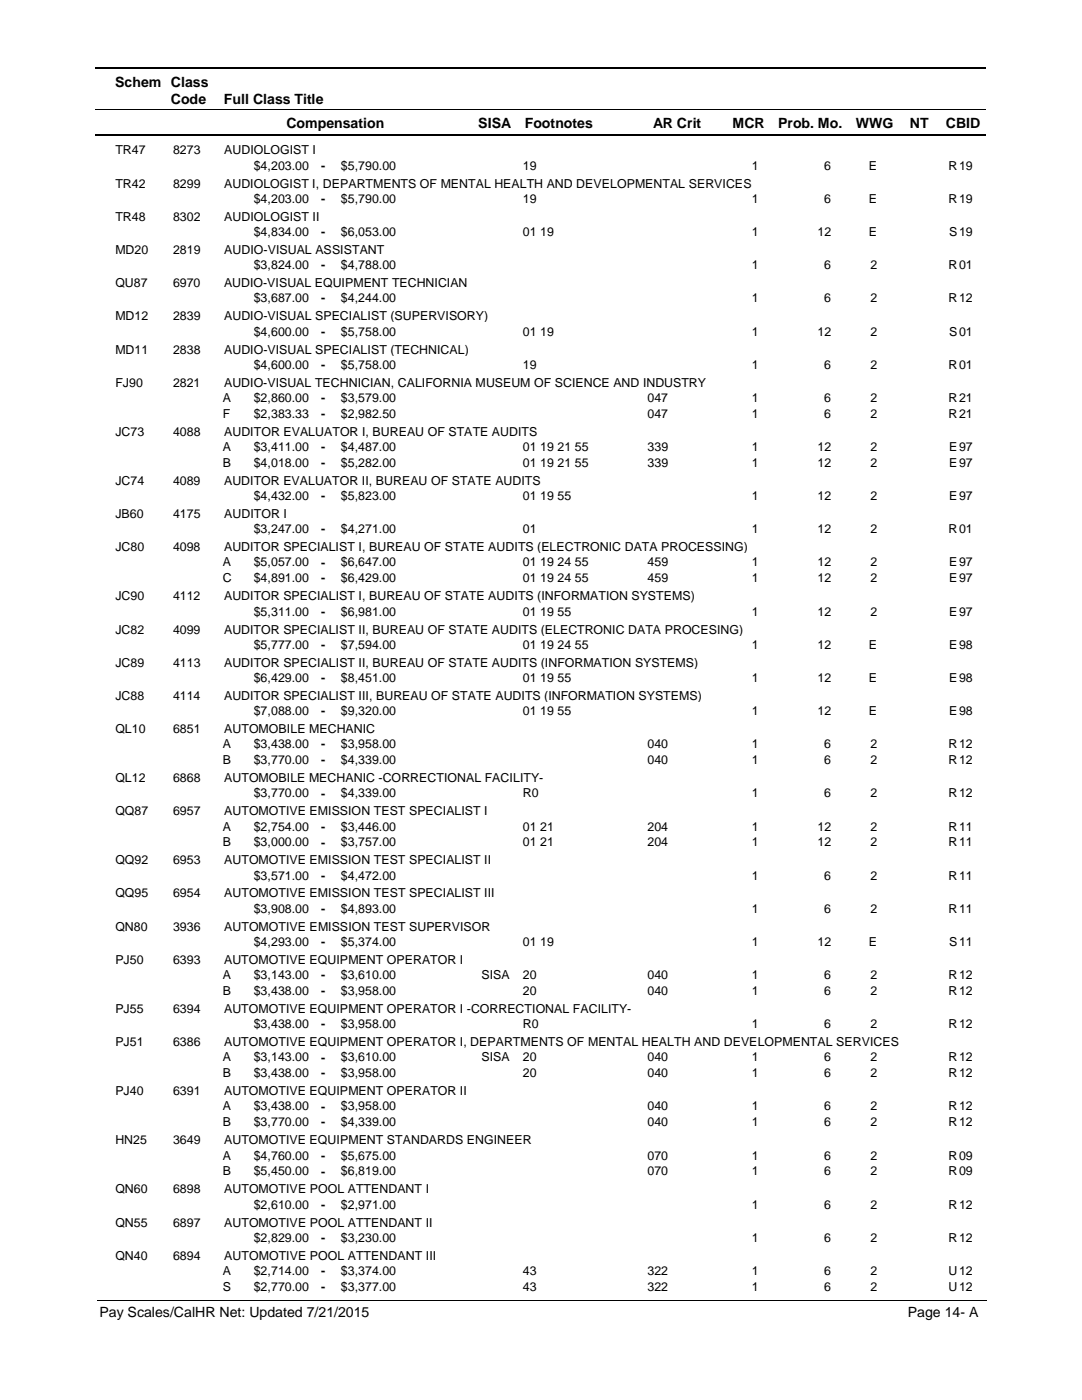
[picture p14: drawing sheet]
<svg xmlns="http://www.w3.org/2000/svg" width="216mm" height="279mm" viewBox="0 0 216 279" stroke-linecap="round" stroke-linejoin="round" font-family="sans-serif">
<defs><g id="words">
<g font-size="2.8">
<text x="23" y="17.3">Schem Class</text>
<text x="34.1" y="20.7">Code</text>
<text x="44.7" y="20.7">Full Class Title</text>
<text x="57.2" y="25.6">Compensation</text>
<text x="95.4" y="25.6">SISA</text>
<text x="104.7" y="25.6">Footnotes</text>
<text x="130.3" y="25.6">AR Crit</text>
<text x="146.2" y="25.6">MCR</text>
<text x="155.3" y="25.6">Prob. Mo.</text>
<text x="170.8" y="25.6">WWG</text>
<text x="181.5" y="25.6">NT</text>
<text x="188.7" y="25.6">CBID</text>
<text x="19.9" y="262.9">Pay Scales/CalHR Net: Updated 7/21/2015</text>
<text x="181.1" y="262.9">Page 14- A</text>
</g>
<g font-size="2.5">
<text x="23" y="30.8">TR47</text>
<text x="34.5" y="30.8">8273</text>
<text x="44.7" y="30.8">AUDIOLOGIST I</text>
<text x="50.6" y="33.9">$4,203.00</text>
<text x="64.1" y="33.9">-</text>
<text x="68" y="33.9">$5,790.00</text>
<text x="104.3" y="33.9">19</text>
<text x="150" y="33.9">1</text>
<text x="164.5" y="33.9">6</text>
<text x="173.4" y="33.9">E</text>
<text x="189.3" y="33.9">R</text>
<text x="191.4" y="33.9">19</text>
<text x="23" y="37.4">TR42</text>
<text x="34.5" y="37.4">8299</text>
<text x="44.7" y="37.4">AUDIOLOGIST I, DEPARTMENTS OF MENTAL HEALTH AND DEVELOPMENTAL SERVICES</text>
<text x="50.6" y="40.5">$4,203.00</text>
<text x="64.1" y="40.5">-</text>
<text x="68" y="40.5">$5,790.00</text>
<text x="104.3" y="40.5">19</text>
<text x="150" y="40.5">1</text>
<text x="164.5" y="40.5">6</text>
<text x="173.4" y="40.5">E</text>
<text x="189.3" y="40.5">R</text>
<text x="191.4" y="40.5">19</text>
<text x="23" y="44">TR48</text>
<text x="34.5" y="44">8302</text>
<text x="44.7" y="44">AUDIOLOGIST II</text>
<text x="50.6" y="47.1">$4,834.00</text>
<text x="64.1" y="47.1">-</text>
<text x="68" y="47.1">$6,053.00</text>
<text x="104.3" y="47.1">01 19</text>
<text x="150" y="47.1">1</text>
<text x="163.1" y="47.1">12</text>
<text x="173.4" y="47.1">E</text>
<text x="189.4" y="47.1">S</text>
<text x="191.4" y="47.1">19</text>
<text x="23" y="50.7">MD20</text>
<text x="34.5" y="50.7">2819</text>
<text x="44.7" y="50.7">AUDIO-VISUAL ASSISTANT</text>
<text x="50.6" y="53.7">$3,824.00</text>
<text x="64.1" y="53.8">-</text>
<text x="68" y="53.7">$4,788.00</text>
<text x="150" y="53.7">1</text>
<text x="164.5" y="53.7">6</text>
<text x="173.7" y="53.7">2</text>
<text x="189.3" y="53.7">R</text>
<text x="191.4" y="53.7">01</text>
<text x="23" y="57.3">QU87</text>
<text x="34.5" y="57.3">6970</text>
<text x="44.7" y="57.3">AUDIO-VISUAL EQUIPMENT TECHNICIAN</text>
<text x="23" y="63.9">MD12</text>
<text x="34.5" y="63.9">2839</text>
<text x="44.7" y="63.9">AUDIO-VISUAL SPECIALIST (SUPERVISORY)</text>
<text x="50.6" y="60.3">$3,687.00</text>
<text x="64.1" y="60.4">-</text>
<text x="68" y="60.3">$4,244.00</text>
<text x="150" y="60.3">1</text>
<text x="164.5" y="60.3">6</text>
<text x="173.7" y="60.3">2</text>
<text x="189.3" y="60.3">R</text>
<text x="191.4" y="60.3">12</text>
<text x="23" y="70.5">MD11</text>
<text x="34.5" y="70.5">2838</text>
<text x="44.7" y="70.5">AUDIO-VISUAL SPECIALIST (TECHNICAL)</text>
<text x="50.6" y="67">$4,600.00</text>
<text x="64.1" y="67">-</text>
<text x="68" y="67">$5,758.00</text>
<text x="104.3" y="67">01 19</text>
<text x="150" y="67">1</text>
<text x="163.1" y="67">12</text>
<text x="173.7" y="67">2</text>
<text x="189.4" y="67">S</text>
<text x="191.4" y="67">01</text>
<text x="23" y="77.2">FJ90</text>
<text x="34.5" y="77.2">2821</text>
<text x="44.7" y="77.2">AUDIO-VISUAL TECHNICIAN, CALIFORNIA MUSEUM OF SCIENCE AND INDUSTRY</text>
<text x="50.6" y="73.6">$4,600.00</text>
<text x="64.1" y="73.6">-</text>
<text x="68" y="73.6">$5,758.00</text>
<text x="104.3" y="73.6">19</text>
<text x="150" y="73.6">1</text>
<text x="164.5" y="73.6">6</text>
<text x="173.7" y="73.6">2</text>
<text x="189.3" y="73.6">R</text>
<text x="191.4" y="73.6">01</text>
<text x="44.5" y="83.4">F</text>
<text x="44.5" y="80.2">A</text>
<text x="50.6" y="80.2">$2,860.00</text>
<text x="50.6" y="83.4">$2,383.33</text>
<text x="64.1" y="80.2">-</text>
<text x="64.1" y="83.4">-</text>
<text x="68" y="80.2">$3,579.00</text>
<text x="68" y="83.4">$2,982.50</text>
<text x="129.2" y="80.2">047</text>
<text x="129.2" y="83.4">047</text>
<text x="150" y="83.4">1</text>
<text x="150" y="80.2">1</text>
<text x="164.5" y="80.2">6</text>
<text x="164.5" y="83.4">6</text>
<text x="173.7" y="80.2">2</text>
<text x="173.7" y="83.4">2</text>
<text x="189.3" y="83.4">R</text>
<text x="189.3" y="80.2">R</text>
<text x="191.4" y="80.2">21</text>
<text x="191.4" y="83.4">21</text>
<text x="23" y="87">JC73</text>
<text x="34.5" y="87">4088</text>
<text x="44.7" y="87">AUDITOR EVALUATOR I, BUREAU OF STATE AUDITS</text>
<text x="44.5" y="90">A</text>
<text x="44.5" y="93.2">B</text>
<text x="50.6" y="90">$3,411.00</text>
<text x="50.6" y="93.2">$4,018.00</text>
<text x="64.1" y="90">-</text>
<text x="64.1" y="93.2">-</text>
<text x="68" y="90">$4,487.00</text>
<text x="68" y="93.2">$5,282.00</text>
<text x="104.3" y="90">01 19 21 55</text>
<text x="104.3" y="93.2">01 19 21 55</text>
<text x="129.2" y="90">339</text>
<text x="129.2" y="93.2">339</text>
<text x="150" y="90">1</text>
<text x="150" y="93.2">1</text>
<text x="163.1" y="90">12</text>
<text x="163.1" y="93.2">12</text>
<text x="173.7" y="90">2</text>
<text x="173.7" y="93.2">2</text>
<text x="189.4" y="90">E</text>
<text x="189.4" y="93.2">E</text>
<text x="191.4" y="90">97</text>
<text x="191.4" y="93.2">97</text>
<text x="23" y="96.8">JC74</text>
<text x="34.5" y="96.8">4089</text>
<text x="44.7" y="96.8">AUDITOR EVALUATOR II, BUREAU OF STATE AUDITS</text>
<text x="50.6" y="99.8">$4,432.00</text>
<text x="64.1" y="99.8">-</text>
<text x="68" y="99.8">$5,823.00</text>
<text x="104.3" y="99.8">01 19 55</text>
<text x="150" y="99.8">1</text>
<text x="163.1" y="99.8">12</text>
<text x="173.7" y="99.8">2</text>
<text x="189.4" y="99.8">E</text>
<text x="191.4" y="99.8">97</text>
<text x="23" y="103.4">JB60</text>
<text x="34.5" y="103.4">4175</text>
<text x="44.7" y="103.4">AUDITOR I</text>
<text x="50.6" y="106.4">$3,247.00</text>
<text x="64.1" y="106.4">-</text>
<text x="68" y="106.4">$4,271.00</text>
<text x="104.3" y="106.4">01</text>
<text x="150" y="106.4">1</text>
<text x="163.1" y="106.4">12</text>
<text x="173.7" y="106.4">2</text>
<text x="189.3" y="106.4">R</text>
<text x="191.4" y="106.4">01</text>
<text x="23" y="110">JC80</text>
<text x="34.5" y="110">4098</text>
<text x="44.5" y="113.1">A</text>
<text x="44.7" y="110">AUDITOR SPECIALIST I, BUREAU OF STATE AUDITS (ELECTRONIC DATA PROCESSING)</text>
<text x="50.6" y="113.1">$5,057.00</text>
<text x="64.1" y="113.1">-</text>
<text x="68" y="113.1">$6,647.00</text>
<text x="104.3" y="113.1">01 19 24 55</text>
<text x="129.2" y="113.1">459</text>
<text x="150" y="113.1">1</text>
<text x="163.1" y="113.1">12</text>
<text x="173.7" y="113.1">2</text>
<text x="189.4" y="113.1">E</text>
<text x="191.4" y="113.1">97</text>
<text x="23" y="119.8">JC90</text>
<text x="34.5" y="119.8">4112</text>
<text x="44.5" y="116.2">C</text>
<text x="44.7" y="119.8">AUDITOR SPECIALIST I, BUREAU OF STATE AUDITS (INFORMATION SYSTEMS)</text>
<text x="50.6" y="116.2">$4,891.00</text>
<text x="64.1" y="116.2">-</text>
<text x="68" y="116.2">$6,429.00</text>
<text x="104.3" y="116.2">01 19 24 55</text>
<text x="129.2" y="116.2">459</text>
<text x="150" y="116.2">1</text>
<text x="163.1" y="116.2">12</text>
<text x="173.7" y="116.2">2</text>
<text x="189.4" y="116.2">E</text>
<text x="191.4" y="116.2">97</text>
<text x="50.6" y="122.9">$5,311.00</text>
<text x="64.1" y="122.9">-</text>
<text x="68" y="122.9">$6,981.00</text>
<text x="104.3" y="122.9">01 19 55</text>
<text x="150" y="122.9">1</text>
<text x="163.1" y="122.9">12</text>
<text x="173.7" y="122.9">2</text>
<text x="189.4" y="122.9">E</text>
<text x="191.4" y="122.9">97</text>
<text x="23" y="126.4">JC82</text>
<text x="34.5" y="126.4">4099</text>
<text x="44.7" y="126.4">AUDITOR SPECIALIST II, BUREAU OF STATE AUDITS (ELECTRONIC DATA PROCESING)</text>
<text x="50.6" y="129.5">$5,777.00</text>
<text x="64.1" y="129.5">-</text>
<text x="68" y="129.5">$7,594.00</text>
<text x="104.3" y="129.5">01 19 24 55</text>
<text x="150" y="129.5">1</text>
<text x="163.1" y="129.5">12</text>
<text x="173.4" y="129.5">E</text>
<text x="189.4" y="129.5">E</text>
<text x="191.4" y="129.5">98</text>
<text x="23" y="133">JC89</text>
<text x="34.5" y="133">4113</text>
<text x="44.7" y="133">AUDITOR SPECIALIST II, BUREAU OF STATE AUDITS (INFORMATION SYSTEMS)</text>
<text x="50.6" y="136.1">$6,429.00</text>
<text x="64.1" y="136.1">-</text>
<text x="68" y="136.1">$8,451.00</text>
<text x="104.3" y="136.1">01 19 55</text>
<text x="150" y="136.1">1</text>
<text x="163.1" y="136.1">12</text>
<text x="173.4" y="136.1">E</text>
<text x="189.4" y="136.1">E</text>
<text x="191.4" y="136.1">98</text>
<text x="23" y="139.7">JC88</text>
<text x="34.5" y="139.7">4114</text>
<text x="44.7" y="139.7">AUDITOR SPECIALIST III, BUREAU OF STATE AUDITS (INFORMATION SYSTEMS)</text>
<text x="50.6" y="142.7">$7,088.00</text>
<text x="64.1" y="142.7">-</text>
<text x="68" y="142.7">$9,320.00</text>
<text x="104.3" y="142.7">01 19 55</text>
<text x="150" y="142.7">1</text>
<text x="163.1" y="142.7">12</text>
<text x="173.4" y="142.7">E</text>
<text x="189.4" y="142.7">E</text>
<text x="191.4" y="142.7">98</text>
<text x="23" y="146.3">QL10</text>
<text x="34.5" y="146.3">6851</text>
<text x="44.5" y="149.3">A</text>
<text x="44.7" y="146.3">AUTOMOBILE MECHANIC</text>
<text x="50.6" y="149.3">$3,438.00</text>
<text x="64.1" y="149.4">-</text>
<text x="68" y="149.3">$3,958.00</text>
<text x="129.2" y="149.3">040</text>
<text x="150" y="149.3">1</text>
<text x="164.5" y="149.3">6</text>
<text x="173.7" y="149.3">2</text>
<text x="189.3" y="149.3">R</text>
<text x="191.4" y="149.3">12</text>
<text x="44.5" y="152.5">B</text>
<text x="50.6" y="152.5">$3,770.00</text>
<text x="64.1" y="152.5">-</text>
<text x="68" y="152.5">$4,339.00</text>
<text x="129.2" y="152.5">040</text>
<text x="150" y="152.5">1</text>
<text x="164.5" y="152.5">6</text>
<text x="173.7" y="152.5">2</text>
<text x="189.3" y="152.5">R</text>
<text x="191.4" y="152.5">12</text>
<text x="23" y="156.1">QL12</text>
<text x="34.5" y="156.1">6868</text>
<text x="44.7" y="156.1">AUTOMOBILE MECHANIC -CORRECTIONAL FACILITY-</text>
<text x="50.6" y="159.1">$3,770.00</text>
<text x="64.1" y="159.2">-</text>
<text x="68" y="159.1">$4,339.00</text>
<text x="104.3" y="159.1">R0</text>
<text x="150" y="159.1">1</text>
<text x="164.5" y="159.1">6</text>
<text x="173.7" y="159.1">2</text>
<text x="189.3" y="159.1">R</text>
<text x="191.4" y="159.1">12</text>
<text x="23" y="162.7">QQ87</text>
<text x="34.5" y="162.7">6957</text>
<text x="44.5" y="165.8">A</text>
<text x="44.7" y="162.7">AUTOMOTIVE EMISSION TEST SPECIALIST I</text>
<text x="50.6" y="165.8">$2,754.00</text>
<text x="64.1" y="165.8">-</text>
<text x="68" y="165.8">$3,446.00</text>
<text x="104.3" y="165.8">01 21</text>
<text x="129.2" y="165.8">204</text>
<text x="150" y="165.8">1</text>
<text x="163.1" y="165.8">12</text>
<text x="173.7" y="165.8">2</text>
<text x="189.3" y="165.8">R</text>
<text x="191.4" y="165.8">11</text>
<text x="23" y="172.5">QQ92</text>
<text x="34.5" y="172.5">6953</text>
<text x="44.5" y="168.9">B</text>
<text x="44.7" y="172.5">AUTOMOTIVE EMISSION TEST SPECIALIST II</text>
<text x="50.6" y="168.9">$3,000.00</text>
<text x="64.1" y="169">-</text>
<text x="68" y="168.9">$3,757.00</text>
<text x="104.3" y="168.9">01 21</text>
<text x="129.2" y="168.9">204</text>
<text x="150" y="168.9">1</text>
<text x="163.1" y="168.9">12</text>
<text x="173.7" y="168.9">2</text>
<text x="189.3" y="168.9">R</text>
<text x="191.4" y="168.9">11</text>
<text x="23" y="179.1">QQ95</text>
<text x="34.5" y="179.1">6954</text>
<text x="44.7" y="179.1">AUTOMOTIVE EMISSION TEST SPECIALIST III</text>
<text x="50.6" y="175.5">$3,571.00</text>
<text x="64.1" y="175.6">-</text>
<text x="68" y="175.5">$4,472.00</text>
<text x="150" y="175.5">1</text>
<text x="164.5" y="175.5">6</text>
<text x="173.7" y="175.5">2</text>
<text x="189.3" y="175.5">R</text>
<text x="191.4" y="175.5">11</text>
<text x="23" y="185.8">QN80</text>
<text x="34.5" y="185.8">3936</text>
<text x="44.7" y="185.8">AUTOMOTIVE EMISSION TEST SUPERVISOR</text>
<text x="50.6" y="182.2">$3,908.00</text>
<text x="64.1" y="182.2">-</text>
<text x="68" y="182.2">$4,893.00</text>
<text x="150" y="182.2">1</text>
<text x="164.5" y="182.2">6</text>
<text x="173.7" y="182.2">2</text>
<text x="189.3" y="182.2">R</text>
<text x="191.4" y="182.2">11</text>
<text x="50.6" y="188.8">$4,293.00</text>
<text x="64.1" y="188.8">-</text>
<text x="68" y="188.8">$5,374.00</text>
<text x="104.3" y="188.8">01 19</text>
<text x="150" y="188.8">1</text>
<text x="163.1" y="188.8">12</text>
<text x="173.4" y="188.8">E</text>
<text x="189.4" y="188.8">S</text>
<text x="191.4" y="188.8">11</text>
<text x="23" y="192.4">PJ50</text>
<text x="34.5" y="192.4">6393</text>
<text x="44.5" y="195.4">A</text>
<text x="44.7" y="192.4">AUTOMOTIVE EQUIPMENT OPERATOR I</text>
<text x="50.6" y="195.4">$3,143.00</text>
<text x="64.1" y="195.4">-</text>
<text x="68" y="195.4">$3,610.00</text>
<text x="96.1" y="195.4">SISA</text>
<text x="104.3" y="195.4">20</text>
<text x="129.2" y="195.4">040</text>
<text x="150" y="195.4">1</text>
<text x="164.5" y="195.4">6</text>
<text x="173.7" y="195.4">2</text>
<text x="189.3" y="195.4">R</text>
<text x="191.4" y="195.4">12</text>
<text x="23" y="202.1">PJ55</text>
<text x="34.5" y="202.1">6394</text>
<text x="44.5" y="198.6">B</text>
<text x="44.7" y="202.1">AUTOMOTIVE EQUIPMENT OPERATOR I -CORRECTIONAL FACILITY-</text>
<text x="50.6" y="198.6">$3,438.00</text>
<text x="64.1" y="198.6">-</text>
<text x="68" y="198.6">$3,958.00</text>
<text x="104.3" y="198.6">20</text>
<text x="129.2" y="198.6">040</text>
<text x="150" y="198.6">1</text>
<text x="164.5" y="198.6">6</text>
<text x="173.7" y="198.6">2</text>
<text x="189.3" y="198.6">R</text>
<text x="191.4" y="198.6">12</text>
<text x="23" y="208.8">PJ51</text>
<text x="34.5" y="208.8">6386</text>
<text x="44.7" y="208.8">AUTOMOTIVE EQUIPMENT OPERATOR I, DEPARTMENTS OF MENTAL HEALTH AND DEVELOPMENTAL SERVICES</text>
<text x="50.6" y="205.2">$3,438.00</text>
<text x="64.1" y="205.2">-</text>
<text x="68" y="205.2">$3,958.00</text>
<text x="104.3" y="205.2">R0</text>
<text x="150" y="205.2">1</text>
<text x="164.5" y="205.2">6</text>
<text x="173.7" y="205.2">2</text>
<text x="189.3" y="205.2">R</text>
<text x="191.4" y="205.2">12</text>
<text x="44.5" y="211.8">A</text>
<text x="44.5" y="215">B</text>
<text x="50.6" y="211.8">$3,143.00</text>
<text x="50.6" y="215">$3,438.00</text>
<text x="64.1" y="211.9">-</text>
<text x="64.1" y="215">-</text>
<text x="68" y="211.8">$3,610.00</text>
<text x="68" y="215">$3,958.00</text>
<text x="96.1" y="211.8">SISA</text>
<text x="104.3" y="211.8">20</text>
<text x="104.3" y="215">20</text>
<text x="129.2" y="211.8">040</text>
<text x="129.2" y="215">040</text>
<text x="150" y="215">1</text>
<text x="150" y="211.8">1</text>
<text x="164.5" y="211.8">6</text>
<text x="164.5" y="215">6</text>
<text x="173.7" y="211.8">2</text>
<text x="173.7" y="215">2</text>
<text x="189.3" y="215">R</text>
<text x="189.3" y="211.8">R</text>
<text x="191.4" y="211.8">12</text>
<text x="191.4" y="215">12</text>
<text x="23" y="218.6">PJ40</text>
<text x="34.5" y="218.6">6391</text>
<text x="44.5" y="221.6">A</text>
<text x="44.7" y="218.6">AUTOMOTIVE EQUIPMENT OPERATOR II</text>
<text x="50.6" y="221.6">$3,438.00</text>
<text x="64.1" y="221.6">-</text>
<text x="68" y="221.6">$3,958.00</text>
<text x="129.2" y="221.6">040</text>
<text x="150" y="221.6">1</text>
<text x="164.5" y="221.6">6</text>
<text x="173.7" y="221.6">2</text>
<text x="189.3" y="221.6">R</text>
<text x="191.4" y="221.6">12</text>
<text x="44.5" y="224.8">B</text>
<text x="50.6" y="224.8">$3,770.00</text>
<text x="64.1" y="224.8">-</text>
<text x="68" y="224.8">$4,339.00</text>
<text x="129.2" y="224.8">040</text>
<text x="150" y="224.8">1</text>
<text x="164.5" y="224.8">6</text>
<text x="173.7" y="224.8">2</text>
<text x="189.3" y="224.8">R</text>
<text x="191.4" y="224.8">12</text>
<text x="23" y="228.4">HN25</text>
<text x="34.5" y="228.4">3649</text>
<text x="44.5" y="231.4">A</text>
<text x="44.7" y="228.4">AUTOMOTIVE EQUIPMENT STANDARDS ENGINEER</text>
<text x="50.6" y="231.4">$4,760.00</text>
<text x="64.1" y="231.5">-</text>
<text x="68" y="231.4">$5,675.00</text>
<text x="129.2" y="231.4">070</text>
<text x="150" y="231.4">1</text>
<text x="164.5" y="231.4">6</text>
<text x="173.7" y="231.4">2</text>
<text x="189.3" y="231.4">R</text>
<text x="191.4" y="231.4">09</text>
<text x="23" y="238.2">QN60</text>
<text x="34.5" y="238.2">6898</text>
<text x="44.5" y="234.6">B</text>
<text x="44.7" y="238.2">AUTOMOTIVE POOL ATTENDANT I</text>
<text x="50.6" y="234.6">$5,450.00</text>
<text x="64.1" y="234.6">-</text>
<text x="68" y="234.6">$6,819.00</text>
<text x="129.2" y="234.6">070</text>
<text x="150" y="234.6">1</text>
<text x="164.5" y="234.6">6</text>
<text x="173.7" y="234.6">2</text>
<text x="189.3" y="234.6">R</text>
<text x="191.4" y="234.6">09</text>
<text x="23" y="244.8">QN55</text>
<text x="34.5" y="244.8">6897</text>
<text x="44.7" y="244.8">AUTOMOTIVE POOL ATTENDANT II</text>
<text x="50.6" y="241.2">$2,610.00</text>
<text x="64.1" y="241.2">-</text>
<text x="68" y="241.2">$2,971.00</text>
<text x="150" y="241.2">1</text>
<text x="164.5" y="241.2">6</text>
<text x="173.7" y="241.2">2</text>
<text x="189.3" y="241.2">R</text>
<text x="191.4" y="241.2">12</text>
<text x="23" y="251.4">QN40</text>
<text x="34.5" y="251.4">6894</text>
<text x="44.7" y="251.4">AUTOMOTIVE POOL ATTENDANT III</text>
<text x="50.6" y="247.8">$2,829.00</text>
<text x="64.1" y="247.9">-</text>
<text x="68" y="247.8">$3,230.00</text>
<text x="150" y="247.8">1</text>
<text x="164.5" y="247.8">6</text>
<text x="173.7" y="247.8">2</text>
<text x="189.3" y="247.8">R</text>
<text x="191.4" y="247.8">12</text>
<text x="44.5" y="254.5">A</text>
<text x="44.5" y="257.6">S</text>
<text x="50.6" y="254.5">$2,714.00</text>
<text x="50.6" y="257.6">$2,770.00</text>
<text x="64.1" y="254.5">-</text>
<text x="64.1" y="257.7">-</text>
<text x="68" y="254.5">$3,374.00</text>
<text x="68" y="257.6">$3,377.00</text>
<text x="104.3" y="254.5">43</text>
<text x="104.3" y="257.6">43</text>
<text x="129.2" y="254.5">322</text>
<text x="129.2" y="257.6">322</text>
<text x="150" y="254.5">1</text>
<text x="150" y="257.6">1</text>
<text x="164.5" y="254.5">6</text>
<text x="164.5" y="257.6">6</text>
<text x="173.7" y="254.5">2</text>
<text x="173.7" y="257.6">2</text>
<text x="189.3" y="254.5">U</text>
<text x="189.3" y="257.6">U</text>
<text x="191.4" y="254.5">12</text>
<text x="191.4" y="257.6">12</text>
</g>
</g></defs>
<path d="M19 13.5h177.8M19 27h177.8" fill="none" stroke="#000" stroke-width=".36"/>
<path d="M19 21.8h177.8" fill="none" stroke="#000" stroke-width=".2"/>
<g fill="#fff">
<path d="M46.9 31.2h16.3v3h-16.3z"/>
<path d="M191 31.2h4.2v3h-4.2z"/>
<path d="M46.9 37.8h16.3v3h-16.3z"/>
<path d="M191 37.8h4.2v3h-4.2z"/>
<path d="M46.9 44.5h16.3v3h-16.3z"/>
<path d="M191 44.5h4.2v3h-4.2z"/>
<path d="M46.9 51.1h16.3v3h-16.3z"/>
<path d="M191 51.1h4.2v3h-4.2z"/>
<path d="M46.9 57.7h16.3v3h-16.3z"/>
<path d="M191 57.7h4.2v3h-4.2z"/>
<path d="M46.9 64.3h16.3v3h-16.3z"/>
<path d="M191 64.3h4.2v3h-4.2z"/>
<path d="M46.9 71h16.3v3h-16.3z"/>
<path d="M191 71h4.2v3h-4.2z"/>
<path d="M46.9 77.6h16.3v3h-16.3z"/>
<path d="M191 77.6h4.2v3h-4.2z"/>
<path d="M46.9 80.8h16.3v2.9h-16.3z"/>
<path d="M191 80.8h4.2v2.9h-4.2z"/>
<path d="M46.9 87.4h16.3v3h-16.3z"/>
<path d="M191 87.4h4.2v3h-4.2z"/>
<path d="M46.9 90.6h16.3v2.9h-16.3z"/>
<path d="M191 90.6h4.2v2.9h-4.2z"/>
<path d="M46.9 97.2h16.3v3h-16.3z"/>
<path d="M191 97.2h4.2v3h-4.2z"/>
<path d="M46.9 103.8h16.3v3h-16.3z"/>
<path d="M191 103.8h4.2v3h-4.2z"/>
<path d="M46.9 110.4h16.3v3h-16.3z"/>
<path d="M191 110.4h4.2v3h-4.2z"/>
<path d="M46.9 113.6h16.3v3h-16.3z"/>
<path d="M191 113.6h4.2v3h-4.2z"/>
<path d="M46.9 120.2h16.3v3h-16.3z"/>
<path d="M191 120.2h4.2v3h-4.2z"/>
<path d="M46.9 126.8h16.3v3h-16.3z"/>
<path d="M191 126.8h4.2v3h-4.2z"/>
<path d="M46.9 133.5h16.3v2.9h-16.3z"/>
<path d="M191 133.5h4.2v2.9h-4.2z"/>
<path d="M46.9 140.1h16.3v3h-16.3z"/>
<path d="M191 140.1h4.2v3h-4.2z"/>
<path d="M46.9 146.7h16.3v3h-16.3z"/>
<path d="M191 146.7h4.2v3h-4.2z"/>
<path d="M46.9 149.9h16.3v2.9h-16.3z"/>
<path d="M191 149.9h4.2v2.9h-4.2z"/>
<path d="M46.9 156.5h16.3v3h-16.3z"/>
<path d="M191 156.5h4.2v3h-4.2z"/>
<path d="M46.9 163.1h16.3v3h-16.3z"/>
<path d="M191 163.1h4.2v3h-4.2z"/>
<path d="M46.9 166.3h16.3v3h-16.3z"/>
<path d="M191 166.3h4.2v3h-4.2z"/>
<path d="M46.9 172.9h16.3v3h-16.3z"/>
<path d="M191 172.9h4.2v3h-4.2z"/>
<path d="M46.9 179.6h16.3v2.9h-16.3z"/>
<path d="M191 179.6h4.2v2.9h-4.2z"/>
<path d="M46.9 186.2h16.3v2.9h-16.3z"/>
<path d="M191 186.2h4.2v2.9h-4.2z"/>
<path d="M46.9 192.8h16.3v2.9h-16.3z"/>
<path d="M191 192.8h4.2v2.9h-4.2z"/>
<path d="M46.9 195.9h16.3v3h-16.3z"/>
<path d="M191 195.9h4.2v3h-4.2z"/>
<path d="M46.9 202.6h16.3v3h-16.3z"/>
<path d="M191 202.6h4.2v3h-4.2z"/>
<path d="M46.9 209.2h16.3v3h-16.3z"/>
<path d="M191 209.2h4.2v3h-4.2z"/>
<path d="M46.9 212.4h16.3v2.9h-16.3z"/>
<path d="M191 212.4h4.2v2.9h-4.2z"/>
<path d="M46.9 219h16.3v3h-16.3z"/>
<path d="M191 219h4.2v3h-4.2z"/>
<path d="M46.9 222.2h16.3v2.9h-16.3z"/>
<path d="M191 222.2h4.2v2.9h-4.2z"/>
<path d="M46.9 228.8h16.3v3h-16.3z"/>
<path d="M191 228.8h4.2v3h-4.2z"/>
<path d="M46.9 232h16.3v2.9h-16.3z"/>
<path d="M191 232h4.2v2.9h-4.2z"/>
<path d="M46.9 238.6h16.3v3h-16.3z"/>
<path d="M191 238.6h4.2v3h-4.2z"/>
<path d="M46.9 245.2h16.3v3h-16.3z"/>
<path d="M191 245.2h4.2v3h-4.2z"/>
<path d="M46.9 251.8h16.3v3h-16.3z"/>
<path d="M191 251.8h4.2v3h-4.2z"/>
<path d="M46.9 255h16.3v3h-16.3z"/>
<path d="M191 255h4.2v3h-4.2z"/>
</g>
<path d="M19.4 259.6h177.4" fill="none" stroke="#000" stroke-width=".2"/>
<use href="#words"/>
</svg>
